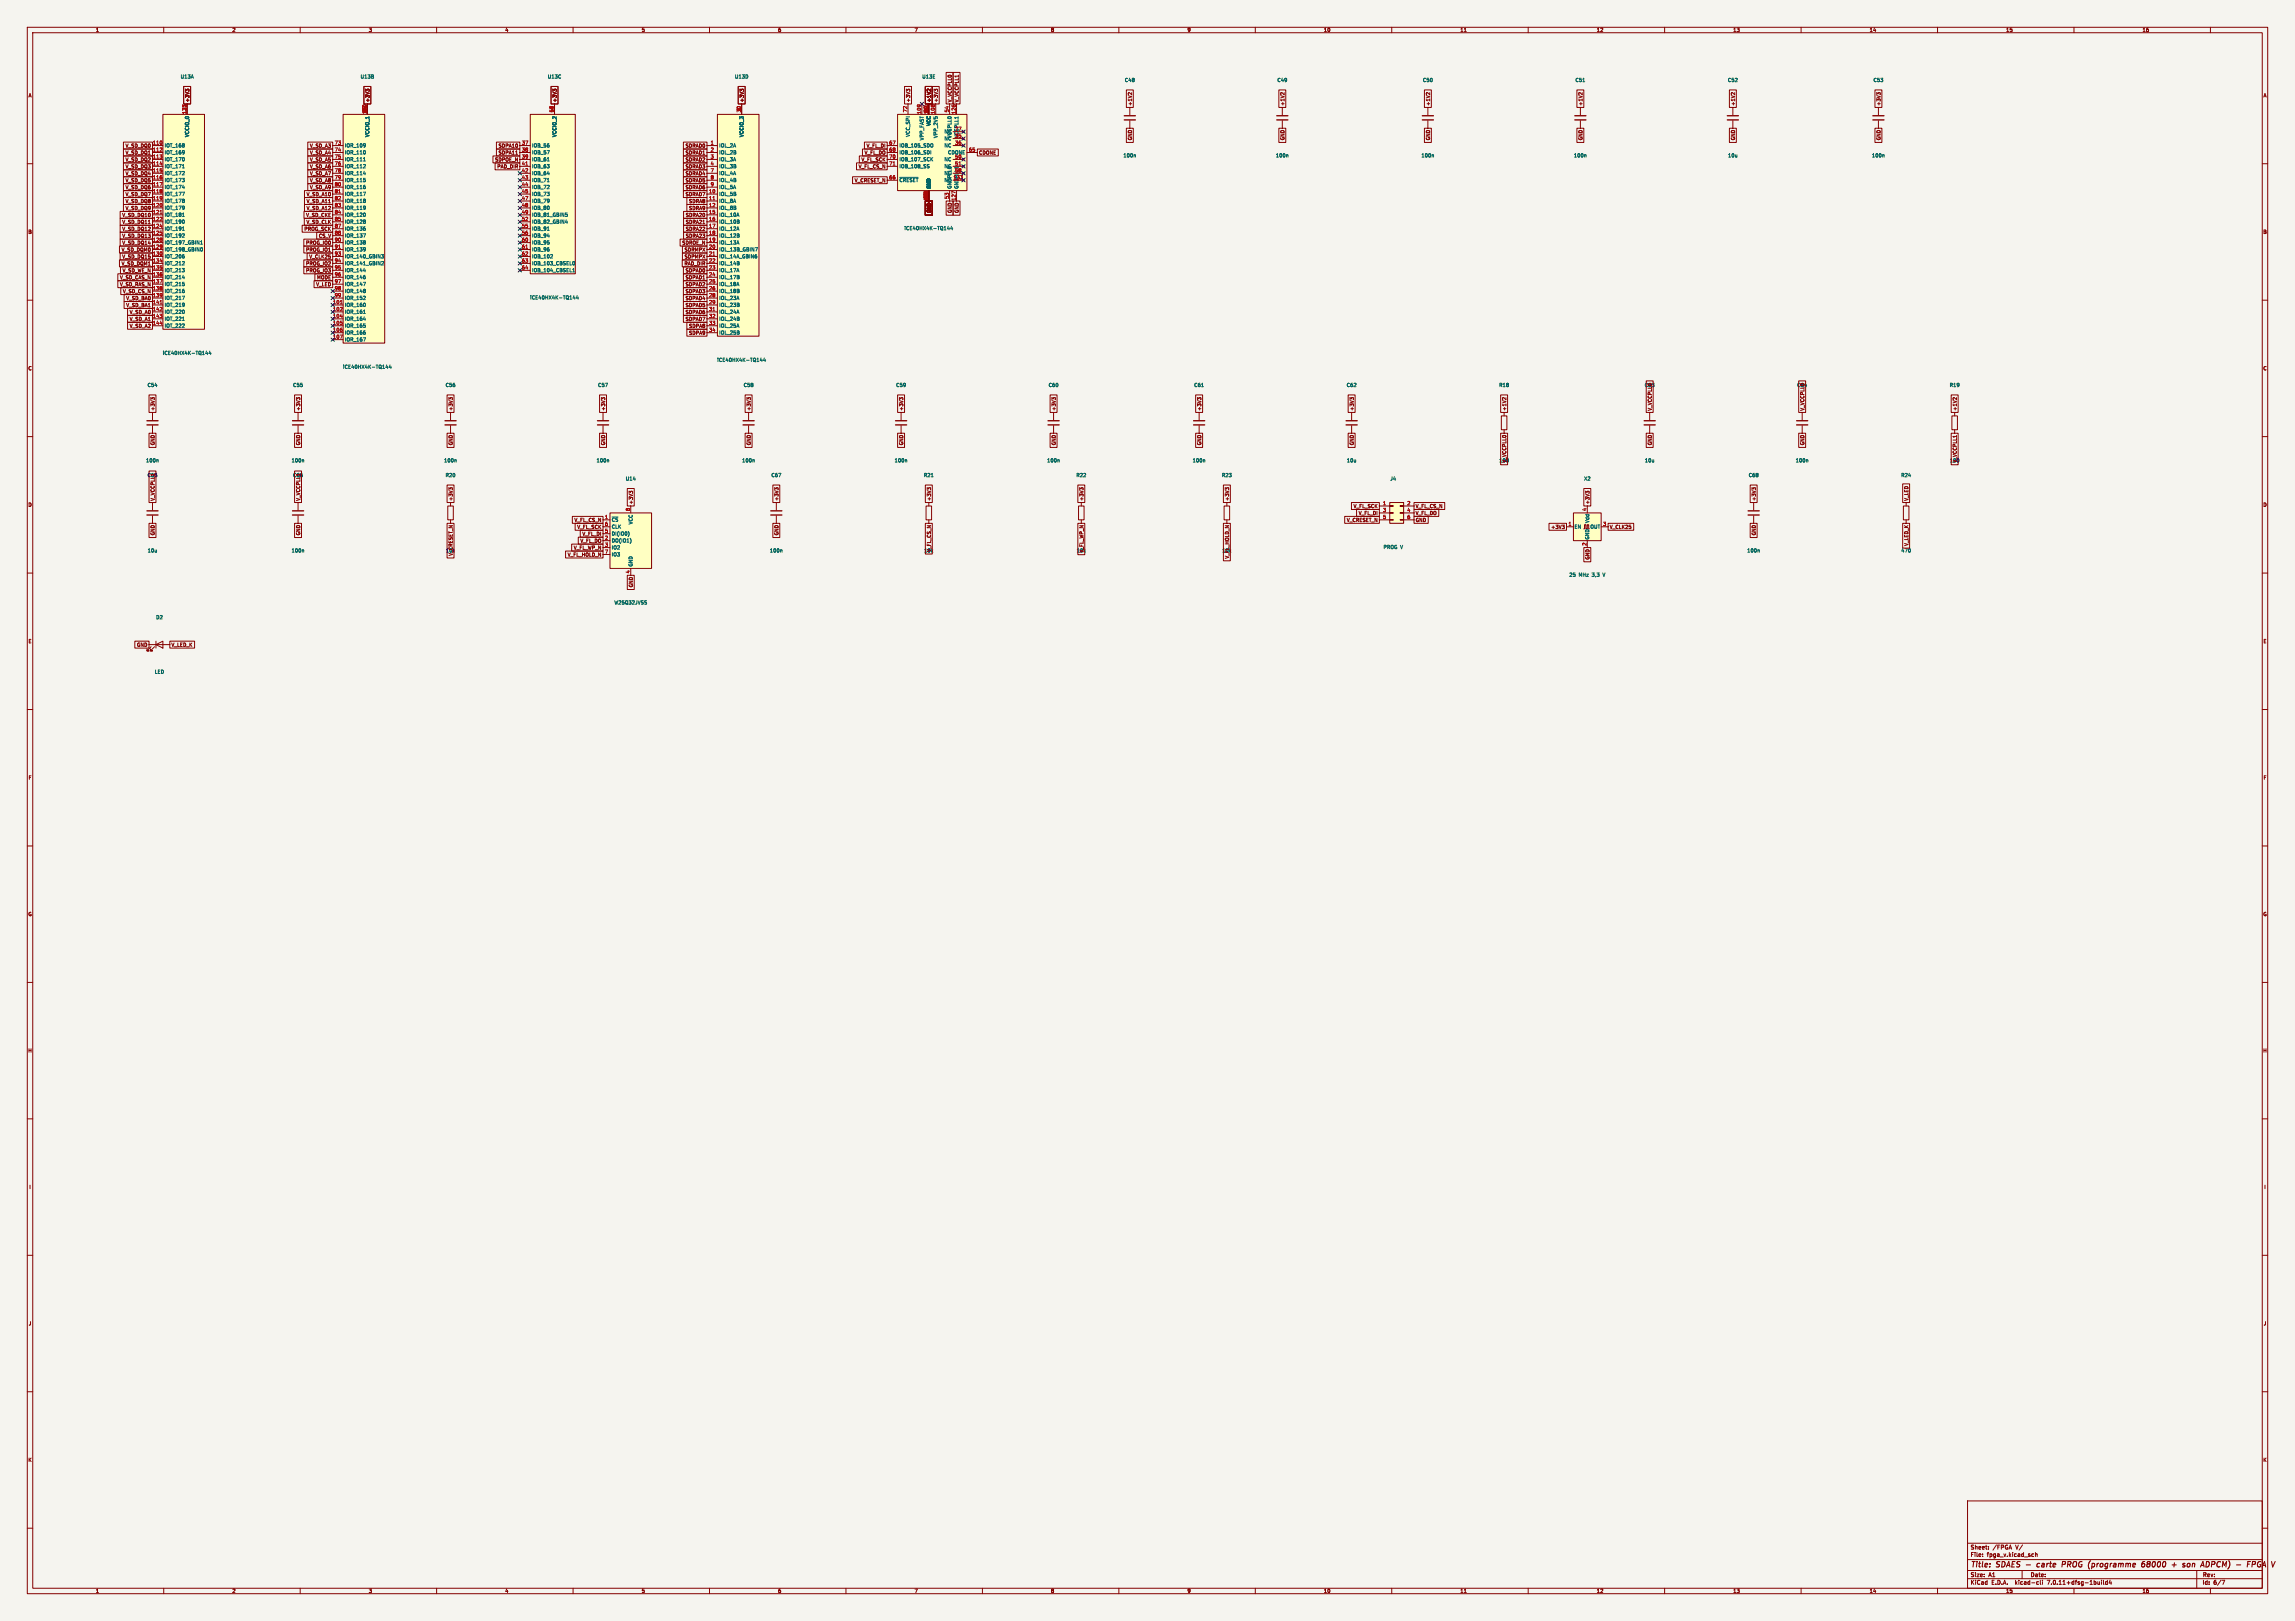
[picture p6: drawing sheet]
<svg xmlns="http://www.w3.org/2000/svg" width="841mm" height="594mm" viewBox="0 0 841 594" stroke-linecap="round" stroke-linejoin="round" font-family="sans-serif">
<defs><g id="words">
<g font-size="2.8" fill="#840000">
<text x="722" y="574.9">Title:</text>
<text x="731.7" y="574.9">SDAES -</text>
<text x="748.1" y="574.9">carte</text>
<text x="758.1" y="574.9">PROG</text>
<text x="768.5" y="574.9">(programme</text>
<text x="788.9" y="574.9">68000</text>
<text x="800.7" y="574.9">+</text>
<text x="805.5" y="574.9">son</text>
<text x="813.1" y="574.9">ADPCM)</text>
<text x="826.8" y="574.9">-</text>
</g>
<g font-size="2.1" fill="#840000">
<text x="722" y="568">Sheet:</text>
<text x="730.2" y="568">/FPGA</text>
<text x="738.7" y="568">V/</text>
<text x="722" y="570.7">File:</text>
<text x="728.1" y="570.7">fpga_v.kicad_sch</text>
<text x="722" y="580.9">KiCad</text>
<text x="722" y="578.1">Size:</text>
<text x="728.7" y="578.1">A1</text>
<text x="729.7" y="580.9">E.D.A.</text>
<text x="738.6" y="580.9">kicad-cli</text>
<text x="744" y="578.1">Date:</text>
<text x="750.5" y="580.9">7.0.11+dfsg-1build4</text>
<text x="807" y="578.3">Rev:</text>
<text x="807" y="580.9">Id:</text>
<text x="811.1" y="580.9">6/7</text>
</g>
<g font-size="1.8" fill="#840000">
<text x="35" y="11.9">1</text>
<text x="85" y="11.9">2</text>
<text x="135" y="11.9">3</text>
<text x="185" y="11.9">4</text>
<text x="235" y="11.9">5</text>
<text x="285" y="11.9">6</text>
<text x="335" y="11.9">7</text>
<text x="385" y="11.9">8</text>
<text x="435" y="11.9">9</text>
<text x="485" y="11.9">10</text>
<text x="535" y="11.9">11</text>
<text x="585" y="11.9">12</text>
<text x="635" y="11.9">13</text>
<text x="685" y="11.9">14</text>
<text x="735" y="11.9">15</text>
<text x="785" y="11.9">16</text>
<text x="10.3" y="35.9">A</text>
<text x="829.3" y="35.9">A</text>
<text x="69.5" y="37.6" transform="rotate(-90 69.5 37.6)">+3V3</text>
<text x="135.6" y="37.6" transform="rotate(-90 135.6 37.6)">+3V3</text>
<text x="204.2" y="37.6" transform="rotate(-90 204.2 37.6)">+3V3</text>
<text x="272.7" y="37.6" transform="rotate(-90 272.7 37.6)">+3V3</text>
<text x="333.7" y="37.6" transform="rotate(-90 333.7 37.6)">+3V3</text>
<text x="341.3" y="37.6" transform="rotate(-90 341.3 37.6)">+1V2</text>
<text x="343.9" y="37.6" transform="rotate(-90 343.9 37.6)">+3V3</text>
<text x="348.9" y="37.6" transform="rotate(-90 348.9 37.6)">V_VCCPLL0</text>
<text x="351.5" y="37.6" transform="rotate(-90 351.5 37.6)">V_VCCPLL1</text>
<text x="415" y="38.9" transform="rotate(-90 415 38.9)">+1V2</text>
<text x="470.9" y="38.9" transform="rotate(-90 470.9 38.9)">+1V2</text>
<text x="524.2" y="38.9" transform="rotate(-90 524.2 38.9)">+1V2</text>
<text x="580.1" y="38.9" transform="rotate(-90 580.1 38.9)">+1V2</text>
<text x="636" y="38.9" transform="rotate(-90 636 38.9)">+1V2</text>
<text x="689.3" y="38.9" transform="rotate(-90 689.3 38.9)">+3V3</text>
<text x="415" y="51.5" transform="rotate(-90 415 51.5)">GND</text>
<text x="470.9" y="51.5" transform="rotate(-90 470.9 51.5)">GND</text>
<text x="524.2" y="51.5" transform="rotate(-90 524.2 51.5)">GND</text>
<text x="580.1" y="51.5" transform="rotate(-90 580.1 51.5)">GND</text>
<text x="636" y="51.5" transform="rotate(-90 636 51.5)">GND</text>
<text x="689.3" y="51.5" transform="rotate(-90 689.3 51.5)">GND</text>
<text x="45.9" y="56.8">V_SD_DQ1</text>
<text x="45.9" y="59.4">V_SD_DQ2</text>
<text x="45.9" y="54.3">V_SD_DQ0</text>
<text x="113.4" y="59.4">V_SD_A5</text>
<text x="113.4" y="54.3">V_SD_A3</text>
<text x="113.4" y="56.8">V_SD_A4</text>
<text x="181.3" y="59.4">SDPOE_N</text>
<text x="182.6" y="54.3">SDPA10</text>
<text x="182.6" y="56.8">SDPA11</text>
<text x="251.1" y="59.4">SDRAD2</text>
<text x="251.1" y="54.3">SDRAD0</text>
<text x="251.1" y="56.8">SDRAD1</text>
<text x="315.5" y="59.4">V_FL_SCK</text>
<text x="316.7" y="56.8">V_FL_DO</text>
<text x="317.4" y="54.3">V_FL_DI</text>
<text x="358.6" y="56.8">CDONE</text>
<text x="45.9" y="61.9">V_SD_DQ3</text>
<text x="45.9" y="64.5">V_SD_DQ4</text>
<text x="113.4" y="61.9">V_SD_A6</text>
<text x="113.4" y="64.5">V_SD_A7</text>
<text x="182.1" y="61.9">PAD_DIR</text>
<text x="251.1" y="61.9">SDRAD3</text>
<text x="251.1" y="64.5">SDRAD4</text>
<text x="314.5" y="61.9">V_FL_CS_N</text>
<text x="45.9" y="67">V_SD_DQ5</text>
<text x="45.9" y="69.5">V_SD_DQ6</text>
<text x="113.4" y="67">V_SD_A8</text>
<text x="113.4" y="69.5">V_SD_A9</text>
<text x="251.1" y="67">SDRAD5</text>
<text x="251.1" y="69.5">SDRAD6</text>
<text x="313.1" y="67">V_CRESET_N</text>
<text x="45.9" y="72.1">V_SD_DQ7</text>
<text x="45.9" y="74.6">V_SD_DQ8</text>
<text x="45.9" y="77.2">V_SD_DQ9</text>
<text x="112.2" y="72.1">V_SD_A10</text>
<text x="112.2" y="74.6">V_SD_A11</text>
<text x="112.2" y="77.2">V_SD_A12</text>
<text x="251.1" y="72.1">SDRAD7</text>
<text x="252.4" y="74.6">SDRA8</text>
<text x="252.4" y="77.2">SDRA9</text>
<text x="44.7" y="79.7">V_SD_DQ10</text>
<text x="44.7" y="82.2">V_SD_DQ11</text>
<text x="112" y="79.7">V_SD_CKE</text>
<text x="112.2" y="82.2">V_SD_CLK</text>
<text x="251.1" y="79.7">SDRA20</text>
<text x="251.1" y="82.2">SDRA21</text>
<text x="341.3" y="78.2" transform="rotate(-90 341.3 78.2)">GND</text>
<text x="348.9" y="78.2" transform="rotate(-90 348.9 78.2)">GND</text>
<text x="351.5" y="78.2" transform="rotate(-90 351.5 78.2)">GND</text>
<text x="10.3" y="85.9">B</text>
<text x="44.7" y="84.8">V_SD_DQ12</text>
<text x="44.7" y="87.3">V_SD_DQ13</text>
<text x="44.7" y="89.9">V_SD_DQ14</text>
<text x="111.4" y="84.8">PROG_SCK</text>
<text x="112" y="89.9">PROG_IO0</text>
<text x="116.7" y="87.3">CS_V</text>
<text x="249.9" y="89.9">SDROE_N</text>
<text x="251.1" y="84.8">SDRA22</text>
<text x="251.1" y="87.3">SDRA23</text>
<text x="829.2" y="85.9">B</text>
<text x="44.4" y="92.4">V_SD_DQM0</text>
<text x="44.7" y="94.9">V_SD_DQ15</text>
<text x="112" y="92.4">PROG_IO1</text>
<text x="113.2" y="94.9">V_CLK25</text>
<text x="250.7" y="92.4">SDRMPX</text>
<text x="250.7" y="94.9">SDPMPX</text>
<text x="44.4" y="97.5">V_SD_DQM1</text>
<text x="44.8" y="100">V_SD_WE_N</text>
<text x="112" y="97.5">PROG_IO2</text>
<text x="112" y="100">PROG_IO3</text>
<text x="250.7" y="97.5">RAD_DIR</text>
<text x="251.1" y="100">SDPAD0</text>
<text x="43.8" y="102.6">V_SD_CAS_N</text>
<text x="43.8" y="105.1">V_SD_RAS_N</text>
<text x="44.9" y="107.6">V_SD_CS_N</text>
<text x="115.7" y="105.1">V_LED</text>
<text x="116" y="102.6">MODE</text>
<text x="251.1" y="105.1">SDPAD2</text>
<text x="251.1" y="107.6">SDPAD3</text>
<text x="251.1" y="102.6">SDPAD1</text>
<text x="46.1" y="110.2">V_SD_BA0</text>
<text x="46.1" y="112.7">V_SD_BA1</text>
<text x="251.1" y="110.2">SDPAD4</text>
<text x="251.1" y="112.7">SDPAD5</text>
<text x="47.4" y="117.8">V_SD_A1</text>
<text x="47.4" y="115.3">V_SD_A0</text>
<text x="251.1" y="117.8">SDPAD7</text>
<text x="251.1" y="115.3">SDPAD6</text>
<text x="47.4" y="120.3">V_SD_A2</text>
<text x="252.4" y="122.9">SDPA9</text>
<text x="252.4" y="120.3">SDPA8</text>
<text x="10.3" y="135.9">C</text>
<text x="829.2" y="135.9">C</text>
<text x="602.6" y="142">C63</text>
<text x="658.5" y="142">C64</text>
<text x="56.8" y="150.7" transform="rotate(-90 56.8 150.7)">+3V3</text>
<text x="110.2" y="150.7" transform="rotate(-90 110.2 150.7)">+3V3</text>
<text x="166.1" y="150.7" transform="rotate(-90 166.1 150.7)">+3V3</text>
<text x="221.9" y="150.7" transform="rotate(-90 221.9 150.7)">+3V3</text>
<text x="275.3" y="150.7" transform="rotate(-90 275.3 150.7)">+3V3</text>
<text x="331.2" y="150.7" transform="rotate(-90 331.2 150.7)">+3V3</text>
<text x="387" y="150.7" transform="rotate(-90 387 150.7)">+3V3</text>
<text x="440.4" y="150.7" transform="rotate(-90 440.4 150.7)">+3V3</text>
<text x="496.3" y="150.7" transform="rotate(-90 496.3 150.7)">+3V3</text>
<text x="552.1" y="150.7" transform="rotate(-90 552.1 150.7)">+1V2</text>
<text x="605.5" y="150.7" transform="rotate(-90 605.5 150.7)">V_VCCPLL0</text>
<text x="661.4" y="150.7" transform="rotate(-90 661.4 150.7)">V_VCCPLL0</text>
<text x="717.2" y="150.7" transform="rotate(-90 717.2 150.7)">+1V2</text>
<text x="56.8" y="163.3" transform="rotate(-90 56.8 163.3)">GND</text>
<text x="110.2" y="163.3" transform="rotate(-90 110.2 163.3)">GND</text>
<text x="166.1" y="163.3" transform="rotate(-90 166.1 163.3)">GND</text>
<text x="221.9" y="163.3" transform="rotate(-90 221.9 163.3)">GND</text>
<text x="275.3" y="163.3" transform="rotate(-90 275.3 163.3)">GND</text>
<text x="331.2" y="163.3" transform="rotate(-90 331.2 163.3)">GND</text>
<text x="387" y="163.3" transform="rotate(-90 387 163.3)">GND</text>
<text x="440.4" y="163.3" transform="rotate(-90 440.4 163.3)">GND</text>
<text x="496.3" y="163.3" transform="rotate(-90 496.3 163.3)">GND</text>
<text x="605.5" y="163.3" transform="rotate(-90 605.5 163.3)">GND</text>
<text x="661.4" y="163.3" transform="rotate(-90 661.4 163.3)">GND</text>
<text x="549.3" y="169.6">100</text>
<text x="552.1" y="169.6" transform="rotate(-90 552.1 169.6)">V_VCCPLL0</text>
<text x="714.4" y="169.6">100</text>
<text x="717.2" y="169.6" transform="rotate(-90 717.2 169.6)">V_VCCPLL1</text>
<text x="53.9" y="175">C65</text>
<text x="107.3" y="175">C66</text>
<text x="10.3" y="185.9">D</text>
<text x="56.8" y="183.7" transform="rotate(-90 56.8 183.7)">V_VCCPLL1</text>
<text x="110.2" y="183.7" transform="rotate(-90 110.2 183.7)">V_VCCPLL1</text>
<text x="166.1" y="183.7" transform="rotate(-90 166.1 183.7)">+3V3</text>
<text x="232.1" y="184.9" transform="rotate(-90 232.1 184.9)">+3V3</text>
<text x="285.4" y="183.7" transform="rotate(-90 285.4 183.7)">+3V3</text>
<text x="341.3" y="183.7" transform="rotate(-90 341.3 183.7)">+3V3</text>
<text x="397.2" y="183.7" transform="rotate(-90 397.2 183.7)">+3V3</text>
<text x="450.5" y="183.7" transform="rotate(-90 450.5 183.7)">+3V3</text>
<text x="582.6" y="184.9" transform="rotate(-90 582.6 184.9)">+3V3</text>
<text x="643.6" y="183.7" transform="rotate(-90 643.6 183.7)">+3V3</text>
<text x="699.5" y="183.7" transform="rotate(-90 699.5 183.7)">V_LED</text>
<text x="829.2" y="185.9">D</text>
<text x="210.4" y="191.5">V_FL_CS_N</text>
<text x="493.4" y="191.5">V_CRESET_N</text>
<text x="495.9" y="186.4">V_FL_SCK</text>
<text x="497.8" y="188.9">V_FL_DI</text>
<text x="518.6" y="186.4">V_FL_CS_N</text>
<text x="518.6" y="191.5">GND</text>
<text x="518.6" y="188.9">V_FL_DO</text>
<text x="56.8" y="196.3" transform="rotate(-90 56.8 196.3)">GND</text>
<text x="110.2" y="196.3" transform="rotate(-90 110.2 196.3)">GND</text>
<text x="211.4" y="194">V_FL_SCK</text>
<text x="213.3" y="196.5">V_FL_DI</text>
<text x="285.4" y="196.3" transform="rotate(-90 285.4 196.3)">GND</text>
<text x="568.3" y="194">+3V3</text>
<text x="589.8" y="194">V_CLK25</text>
<text x="643.6" y="196.3" transform="rotate(-90 643.6 196.3)">GND</text>
<text x="163.3" y="202.6">10k</text>
<text x="166.1" y="203.8" transform="rotate(-90 166.1 203.8)">V_CRESET_N</text>
<text x="210.1" y="201.6">V_FL_WP_N</text>
<text x="212.6" y="199.1">V_FL_DO</text>
<text x="338.5" y="202.6">10k</text>
<text x="341.3" y="202.4" transform="rotate(-90 341.3 202.4)">V_FL_CS_N</text>
<text x="394.4" y="202.6">10k</text>
<text x="397.2" y="202.6" transform="rotate(-90 397.2 202.6)">V_FL_WP_N</text>
<text x="447.8" y="202.6">10k</text>
<text x="699.5" y="200.2" transform="rotate(-90 699.5 200.2)">V_LED_K</text>
<text x="207.9" y="204.2">V_FL_HOLD_N</text>
<text x="450.5" y="204.8" transform="rotate(-90 450.5 204.8)">V_FL_HOLD_N</text>
<text x="582.6" y="205.2" transform="rotate(-90 582.6 205.2)">GND</text>
<text x="232.1" y="215.4" transform="rotate(-90 232.1 215.4)">GND</text>
<text x="10.3" y="235.9">E</text>
<text x="50.1" y="237.2">GND</text>
<text x="62.7" y="237.2">V_LED_K</text>
<text x="829.3" y="235.9">E</text>
<text x="10.3" y="285.9">F</text>
<text x="829.3" y="285.9">F</text>
<text x="10.3" y="335.9">G</text>
<text x="829.2" y="335.9">G</text>
<text x="10.2" y="385.9">H</text>
<text x="829.2" y="385.9">H</text>
<text x="10.6" y="435.9">I</text>
<text x="829.6" y="435.9">I</text>
<text x="10.4" y="485.9">J</text>
<text x="829.4" y="485.9">J</text>
<text x="10.3" y="535.9">K</text>
<text x="829.2" y="535.9">K</text>
<text x="35" y="583.9">1</text>
<text x="85" y="583.9">2</text>
<text x="135" y="583.9">3</text>
<text x="185" y="583.9">4</text>
<text x="235" y="583.9">5</text>
<text x="285" y="583.9">6</text>
<text x="335" y="583.9">7</text>
<text x="385" y="583.9">8</text>
<text x="435" y="583.9">9</text>
<text x="485" y="583.9">10</text>
<text x="535" y="583.9">11</text>
<text x="585" y="583.9">12</text>
<text x="635" y="583.9">13</text>
<text x="685" y="583.9">14</text>
<text x="735" y="583.9">15</text>
<text x="785" y="583.9">16</text>
</g>
<g font-size="1.8" fill="#006464">
<text x="66.1" y="29">U13A</text>
<text x="132" y="29">U13B</text>
<text x="200.6" y="29">U13C</text>
<text x="269.2" y="29">U13D</text>
<text x="337.8" y="29">U13E</text>
<text x="412.1" y="30.2">C48</text>
<text x="468" y="30.2">C49</text>
<text x="521.3" y="30.2">C50</text>
<text x="577.2" y="30.2">C51</text>
<text x="633.1" y="30.2">C52</text>
<text x="686.4" y="30.2">C53</text>
<text x="341.2" y="46.3" transform="rotate(-90 341.2 46.3)">VCC</text>
<text x="69.4" y="50.4" transform="rotate(-90 69.4 50.4)">VCCIO_0</text>
<text x="135.5" y="50.4" transform="rotate(-90 135.5 50.4)">VCCIO_1</text>
<text x="204.1" y="50.4" transform="rotate(-90 204.1 50.4)">VCCIO_2</text>
<text x="272.6" y="50.4" transform="rotate(-90 272.6 50.4)">VCCIO_3</text>
<text x="333.6" y="50.3" transform="rotate(-90 333.6 50.3)">VCC_SPI</text>
<text x="338.7" y="51.6" transform="rotate(-90 338.7 51.6)">VPP_FAST</text>
<text x="343.8" y="50.7" transform="rotate(-90 343.8 50.7)">VPP_2V5</text>
<text x="345.9" y="51.7">NC</text>
<text x="345.9" y="49.1">NC</text>
<text x="348.8" y="50.8" transform="rotate(-90 348.8 50.8)">VCCPLL0</text>
<text x="351.4" y="50.8" transform="rotate(-90 351.4 50.8)">VCCPLL1</text>
<text x="60.2" y="54.2">IOT_168</text>
<text x="60.2" y="56.7">IOT_169</text>
<text x="60.2" y="59.3">IOT_170</text>
<text x="126.2" y="54.2">IOR_109</text>
<text x="126.2" y="56.7">IOR_110</text>
<text x="126.2" y="59.3">IOR_111</text>
<text x="194.8" y="54.2">IOB_56</text>
<text x="194.8" y="56.7">IOB_57</text>
<text x="194.8" y="59.3">IOB_61</text>
<text x="263.4" y="54.2">IOL_2A</text>
<text x="263.4" y="56.7">IOL_2B</text>
<text x="263.4" y="59.3">IOL_3A</text>
<text x="329.4" y="54.2">IOB_105_SDO</text>
<text x="329.4" y="56.7">IOB_106_SDI</text>
<text x="329.4" y="59.3">IOB_107_SCK</text>
<text x="345.9" y="54.2">NC</text>
<text x="345.9" y="59.3">NC</text>
<text x="347.3" y="56.7">CDONE</text>
<text x="349.8" y="58.2">50</text>
<text x="411.5" y="57.9">100n</text>
<text x="467.4" y="57.9">100n</text>
<text x="520.8" y="57.9">100n</text>
<text x="576.6" y="57.9">100n</text>
<text x="633.1" y="57.9">10u</text>
<text x="685.9" y="57.9">100n</text>
<text x="60.2" y="61.8">IOT_171</text>
<text x="60.2" y="64.4">IOT_172</text>
<text x="126.2" y="61.8">IOR_112</text>
<text x="126.2" y="64.4">IOR_114</text>
<text x="194.8" y="61.8">IOB_63</text>
<text x="194.8" y="64.4">IOB_64</text>
<text x="263.4" y="61.8">IOL_3B</text>
<text x="263.4" y="64.4">IOL_4A</text>
<text x="329.4" y="61.8">IOB_108_SS</text>
<text x="345.9" y="61.8">NC</text>
<text x="345.9" y="64.4">NC</text>
<text x="60.2" y="66.9">IOT_173</text>
<text x="60.2" y="69.4">IOT_174</text>
<text x="60.2" y="72">IOT_177</text>
<text x="126.2" y="66.9">IOR_115</text>
<text x="126.2" y="69.4">IOR_116</text>
<text x="126.2" y="72">IOR_117</text>
<text x="194.8" y="66.9">IOB_71</text>
<text x="194.8" y="69.4">IOB_72</text>
<text x="194.8" y="72">IOB_73</text>
<text x="263.4" y="72">IOL_5B</text>
<text x="263.4" y="66.9">IOL_4B</text>
<text x="263.4" y="69.4">IOL_5A</text>
<text x="329.4" y="66.9">~{CRESET}</text>
<text x="341.2" y="69.3" transform="rotate(-90 341.2 69.3)">GND</text>
<text x="345.9" y="66.9">NC</text>
<text x="348.8" y="69.3" transform="rotate(-90 348.8 69.3)">GNDPLL0</text>
<text x="351.4" y="69.3" transform="rotate(-90 351.4 69.3)">GNDPLL1</text>
<text x="60.2" y="74.5">IOT_178</text>
<text x="60.2" y="77.1">IOT_179</text>
<text x="126.2" y="74.5">IOR_118</text>
<text x="126.2" y="77.1">IOR_119</text>
<text x="194.8" y="74.5">IOB_79</text>
<text x="194.8" y="77.1">IOB_80</text>
<text x="263.4" y="74.5">IOL_8A</text>
<text x="263.4" y="77.1">IOL_8B</text>
<text x="60.2" y="79.6">IOT_181</text>
<text x="60.2" y="82.1">IOT_190</text>
<text x="126.2" y="79.6">IOR_120</text>
<text x="126.2" y="82.1">IOR_128</text>
<text x="194.8" y="79.6">IOB_81_GBIN5</text>
<text x="194.8" y="82.1">IOB_82_GBIN4</text>
<text x="263.4" y="79.6">IOL_10A</text>
<text x="263.4" y="82.1">IOL_10B</text>
<text x="60.2" y="84.7">IOT_191</text>
<text x="60.2" y="87.2">IOT_192</text>
<text x="60.2" y="89.8">IOT_197_GBIN1</text>
<text x="126.2" y="84.7">IOR_136</text>
<text x="126.2" y="87.2">IOR_137</text>
<text x="126.2" y="89.8">IOR_138</text>
<text x="194.8" y="84.7">IOB_91</text>
<text x="194.8" y="87.2">IOB_94</text>
<text x="194.8" y="89.8">IOB_95</text>
<text x="263.4" y="84.7">IOL_12A</text>
<text x="263.4" y="87.2">IOL_12B</text>
<text x="263.4" y="89.8">IOL_13A</text>
<text x="331.3" y="84.5">iCE40HX4K-TQ144</text>
<text x="60.2" y="92.3">IOT_198_GBIN0</text>
<text x="60.2" y="94.8">IOT_206</text>
<text x="126.2" y="92.3">IOR_139</text>
<text x="126.2" y="94.8">IOR_140_GBIN3</text>
<text x="194.8" y="92.3">IOB_96</text>
<text x="194.8" y="94.8">IOB_102</text>
<text x="263.4" y="92.3">IOL_13B_GBIN7</text>
<text x="263.4" y="94.8">IOL_14A_GBIN6</text>
<text x="60.2" y="97.4">IOT_212</text>
<text x="60.2" y="99.9">IOT_213</text>
<text x="126.2" y="97.4">IOR_141_GBIN2</text>
<text x="126.2" y="99.9">IOR_144</text>
<text x="194.8" y="97.4">IOB_103_CBSEL0</text>
<text x="194.8" y="99.9">IOB_104_CBSEL1</text>
<text x="263.4" y="97.4">IOL_14B</text>
<text x="263.4" y="99.9">IOL_17A</text>
<text x="60.2" y="102.5">IOT_214</text>
<text x="60.2" y="105">IOT_215</text>
<text x="60.2" y="107.5">IOT_216</text>
<text x="126.2" y="102.5">IOR_146</text>
<text x="126.2" y="105">IOR_147</text>
<text x="126.2" y="107.5">IOR_148</text>
<text x="263.4" y="102.5">IOL_17B</text>
<text x="263.4" y="105">IOL_18A</text>
<text x="263.4" y="107.5">IOL_18B</text>
<text x="60.2" y="110.1">IOT_217</text>
<text x="60.2" y="112.6">IOT_219</text>
<text x="126.2" y="112.6">IOR_160</text>
<text x="126.2" y="110.1">IOR_152</text>
<text x="194.1" y="109.9">iCE40HX4K-TQ144</text>
<text x="263.4" y="110.1">IOL_23A</text>
<text x="263.4" y="112.6">IOL_23B</text>
<text x="60.2" y="115.2">IOT_220</text>
<text x="60.2" y="117.7">IOT_221</text>
<text x="126.2" y="115.2">IOR_161</text>
<text x="126.2" y="117.7">IOR_164</text>
<text x="263.4" y="115.2">IOL_24A</text>
<text x="263.4" y="117.7">IOL_24B</text>
<text x="60.2" y="120.2">IOT_222</text>
<text x="126.2" y="120.2">IOR_165</text>
<text x="126.2" y="122.8">IOR_166</text>
<text x="126.2" y="125.3">IOR_167</text>
<text x="263.4" y="120.2">IOL_25A</text>
<text x="263.4" y="122.8">IOL_25B</text>
<text x="59.5" y="130.2">iCE40HX4K-TQ144</text>
<text x="125.5" y="135.3">iCE40HX4K-TQ144</text>
<text x="262.7" y="132.8">iCE40HX4K-TQ144</text>
<text x="53.9" y="142">C54</text>
<text x="107.3" y="142">C55</text>
<text x="163.2" y="142">C56</text>
<text x="219" y="142">C57</text>
<text x="272.4" y="142">C58</text>
<text x="328.3" y="142">C59</text>
<text x="384.1" y="142">C60</text>
<text x="437.5" y="142">C61</text>
<text x="493.4" y="142">C62</text>
<text x="549.2" y="142">R18</text>
<text x="714.3" y="142">R19</text>
<text x="53.4" y="169.6">100n</text>
<text x="106.7" y="169.6">100n</text>
<text x="162.6" y="169.6">100n</text>
<text x="218.5" y="169.6">100n</text>
<text x="271.8" y="169.6">100n</text>
<text x="327.7" y="169.6">100n</text>
<text x="383.6" y="169.6">100n</text>
<text x="436.9" y="169.6">100n</text>
<text x="493.4" y="169.6">10u</text>
<text x="602.6" y="169.6">10u</text>
<text x="657.9" y="169.6">100n</text>
<text x="163.2" y="175">R20</text>
<text x="229.2" y="176.3">U14</text>
<text x="282.5" y="175">C67</text>
<text x="338.4" y="175">R21</text>
<text x="394.3" y="175">R22</text>
<text x="447.6" y="175">R23</text>
<text x="509.3" y="176.3">J4</text>
<text x="580.3" y="176.3">X2</text>
<text x="640.7" y="175">C68</text>
<text x="696.6" y="175">R24</text>
<text x="224" y="191.4">~{CS}</text>
<text x="582.5" y="191.8" transform="rotate(-90 582.5 191.8)">Vdd</text>
<text x="224" y="196.4">DI(IO0)</text>
<text x="224" y="193.9">CLK</text>
<text x="232" y="192.3" transform="rotate(-90 232 192.3)">VCC</text>
<text x="576.8" y="193.9">EN</text>
<text x="582.5" y="197.9" transform="rotate(-90 582.5 197.9)">GND</text>
<text x="582.7" y="193.9">OUT</text>
<text x="54" y="202.6">10u</text>
<text x="106.7" y="202.6">100n</text>
<text x="224" y="199">DO(IO1)</text>
<text x="224" y="201.5">IO2</text>
<text x="282" y="202.6">100n</text>
<text x="506.8" y="201.4">PROG V</text>
<text x="640.1" y="202.6">100n</text>
<text x="696.6" y="202.6">470</text>
<text x="224" y="204.1">IO3</text>
<text x="232" y="207.8" transform="rotate(-90 232 207.8)">GND</text>
<text x="574.9" y="211.5">25</text>
<text x="578.5" y="211.5">MHz</text>
<text x="583.5" y="211.5">3,3</text>
<text x="587.7" y="211.5">V</text>
<text x="225" y="221.7">W25Q32JVSS</text>
<text x="57.1" y="227.1">D2</text>
<text x="56.6" y="247.1">LED</text>
</g>
<g font-size="1.8" fill="#a90000">
<text x="68.3" y="41.9" transform="rotate(-90 68.3 41.9)">123</text>
<text x="68.3" y="41.9" transform="rotate(-90 68.3 41.9)">131</text>
<text x="134.4" y="41.9" transform="rotate(-90 134.4 41.9)">100</text>
<text x="134.4" y="41.3" transform="rotate(-90 134.4 41.3)">89</text>
<text x="202.9" y="41.3" transform="rotate(-90 202.9 41.3)">57</text>
<text x="271.5" y="41.3" transform="rotate(-90 271.5 41.3)">30</text>
<text x="271.5" y="40.7" transform="rotate(-90 271.5 40.7)">6</text>
<text x="332.5" y="41.3" transform="rotate(-90 332.5 41.3)">72</text>
<text x="337.6" y="41.9" transform="rotate(-90 337.6 41.9)">109</text>
<text x="340.1" y="41.3" transform="rotate(-90 340.1 41.3)">27</text>
<text x="340.1" y="41.3" transform="rotate(-90 340.1 41.3)">92</text>
<text x="342.6" y="41.9" transform="rotate(-90 342.6 41.9)">108</text>
<text x="347.7" y="41.3" transform="rotate(-90 347.7 41.3)">54</text>
<text x="350.3" y="41.9" transform="rotate(-90 350.3 41.9)">126</text>
<text x="55.9" y="53.1">110</text>
<text x="122.5" y="53.1">73</text>
<text x="191.1" y="53.1">37</text>
<text x="260.3" y="53.1">1</text>
<text x="325.7" y="53.1">67</text>
<text x="349.8" y="50.5">35</text>
<text x="349.8" y="53.1">36</text>
<text x="349.8" y="48">77</text>
<text x="55.9" y="55.6">112</text>
<text x="55.9" y="58.2">113</text>
<text x="122.5" y="55.6">74</text>
<text x="122.5" y="58.2">75</text>
<text x="191.1" y="55.6">38</text>
<text x="191.1" y="58.2">39</text>
<text x="260.3" y="55.6">2</text>
<text x="260.3" y="58.2">3</text>
<text x="325.7" y="55.6">68</text>
<text x="325.7" y="58.2">70</text>
<text x="354.9" y="55.6">65</text>
<text x="55.9" y="60.7">114</text>
<text x="55.9" y="63.2">115</text>
<text x="55.9" y="65.8">116</text>
<text x="122.5" y="60.7">76</text>
<text x="122.5" y="63.2">78</text>
<text x="122.5" y="65.8">79</text>
<text x="191.1" y="60.7">41</text>
<text x="191.1" y="63.2">42</text>
<text x="191.1" y="65.8">43</text>
<text x="260.3" y="60.7">4</text>
<text x="260.3" y="63.2">7</text>
<text x="260.3" y="65.8">8</text>
<text x="325.7" y="65.8">66</text>
<text x="325.7" y="60.7">71</text>
<text x="349.2" y="65.8">133</text>
<text x="349.8" y="60.7">51</text>
<text x="349.8" y="63.2">58</text>
<text x="55.9" y="68.3">117</text>
<text x="55.9" y="70.9">118</text>
<text x="122.5" y="68.3">80</text>
<text x="122.5" y="70.9">81</text>
<text x="191.1" y="68.3">44</text>
<text x="191.1" y="70.9">45</text>
<text x="259.7" y="70.9">10</text>
<text x="260.3" y="68.3">9</text>
<text x="55.9" y="73.4">119</text>
<text x="55.9" y="75.9">120</text>
<text x="122.5" y="73.4">82</text>
<text x="122.5" y="75.9">83</text>
<text x="191.1" y="73.4">47</text>
<text x="191.1" y="75.9">48</text>
<text x="259.7" y="73.4">11</text>
<text x="259.7" y="75.9">12</text>
<text x="340.1" y="73.7" transform="rotate(-90 340.1 73.7)">132</text>
<text x="340.1" y="73.7" transform="rotate(-90 340.1 73.7)">140</text>
<text x="340.1" y="73.1" transform="rotate(-90 340.1 73.1)">14</text>
<text x="340.1" y="72.5" transform="rotate(-90 340.1 72.5)">5</text>
<text x="347.7" y="73.1" transform="rotate(-90 347.7 73.1)">53</text>
<text x="350.3" y="73.7" transform="rotate(-90 350.3 73.7)">127</text>
<text x="55.9" y="78.5">121</text>
<text x="55.9" y="81">122</text>
<text x="55.9" y="83.6">124</text>
<text x="122.5" y="78.5">84</text>
<text x="122.5" y="81">85</text>
<text x="122.5" y="83.6">87</text>
<text x="191.1" y="78.5">49</text>
<text x="191.1" y="81">52</text>
<text x="191.1" y="83.6">55</text>
<text x="259.7" y="78.5">15</text>
<text x="259.7" y="81">16</text>
<text x="259.7" y="83.6">17</text>
<text x="55.9" y="86.1">125</text>
<text x="55.9" y="88.6">128</text>
<text x="122.5" y="86.1">88</text>
<text x="122.5" y="88.6">90</text>
<text x="191.1" y="86.1">56</text>
<text x="191.1" y="88.6">60</text>
<text x="259.7" y="86.1">18</text>
<text x="259.7" y="88.6">19</text>
<text x="55.9" y="91.2">129</text>
<text x="55.9" y="93.7">130</text>
<text x="122.5" y="91.2">91</text>
<text x="122.5" y="93.7">93</text>
<text x="191.1" y="91.2">61</text>
<text x="191.1" y="93.7">62</text>
<text x="259.7" y="91.2">20</text>
<text x="259.7" y="93.7">21</text>
<text x="55.9" y="96.3">134</text>
<text x="55.9" y="98.8">135</text>
<text x="55.9" y="101.3">136</text>
<text x="122.5" y="96.3">94</text>
<text x="122.5" y="98.8">95</text>
<text x="122.5" y="101.3">96</text>
<text x="191.1" y="96.3">63</text>
<text x="191.1" y="98.8">64</text>
<text x="259.7" y="96.3">22</text>
<text x="259.7" y="98.8">23</text>
<text x="259.7" y="101.3">24</text>
<text x="55.9" y="103.9">137</text>
<text x="55.9" y="106.4">138</text>
<text x="122.5" y="103.9">97</text>
<text x="122.5" y="106.4">98</text>
<text x="259.7" y="103.9">25</text>
<text x="259.7" y="106.4">26</text>
<text x="55.9" y="109">139</text>
<text x="55.9" y="111.5">141</text>
<text x="121.9" y="111.5">101</text>
<text x="122.5" y="109">99</text>
<text x="259.7" y="109">28</text>
<text x="259.7" y="111.5">29</text>
<text x="55.9" y="114">142</text>
<text x="55.9" y="116.6">143</text>
<text x="55.9" y="119.1">144</text>
<text x="121.9" y="114">102</text>
<text x="121.9" y="116.6">104</text>
<text x="121.9" y="119.1">105</text>
<text x="259.7" y="114">31</text>
<text x="259.7" y="116.6">32</text>
<text x="259.7" y="119.1">33</text>
<text x="121.9" y="121.7">106</text>
<text x="121.9" y="124.2">107</text>
<text x="259.7" y="121.7">34</text>
<text x="506.7" y="185.2">1</text>
<text x="515.5" y="185.2">2</text>
<text x="221.5" y="190.2">1</text>
<text x="230.9" y="187.4" transform="rotate(-90 230.9 187.4)">8</text>
<text x="506.7" y="187.7">3</text>
<text x="506.7" y="190.2">5</text>
<text x="515.5" y="187.7">4</text>
<text x="515.5" y="190.2">6</text>
<text x="581.4" y="187.4" transform="rotate(-90 581.4 187.4)">4</text>
<text x="221.5" y="197.9">2</text>
<text x="221.5" y="195.3">5</text>
<text x="221.5" y="192.8">6</text>
<text x="574.6" y="192.8">1</text>
<text x="587.3" y="192.8">3</text>
<text x="221.5" y="200.4">3</text>
<text x="221.5" y="202.9">7</text>
<text x="581.4" y="200.1" transform="rotate(-90 581.4 200.1)">2</text>
<text x="230.9" y="210.3" transform="rotate(-90 230.9 210.3)">4</text>
</g>
</g></defs>
<path d="M0 0h841v594h-841z" fill="#f5f4ef" stroke="#f5f4ef" stroke-width=".37"/>
<g fill="none" stroke="#840000" stroke-width=".37">
<path d="M10 10h821v574h-821zM12 12h817v570h-817zM60 10v2M110 10v2M160 10v2M210 10v2M260 10v2M310 10v2M360 10v2M410 10v2M460 10v2M510 10v2"/>
<path d="M536.6 11.6h.7M560 10v2M610 10v2M660 10v2M710 10v2M760 10v2M810 10v2M67.3 31.7h2.6v6.4h-2.6zM68.5 32.9l.2-.2 .6 .2M68.5 33.1l-.5-.4v.8M68.6 38.1v3.8M133.3 31.7h2.6v6.4h-2.6z"/>
<path d="M134.5 32.9l.2-.2 .6 .2M134.5 33.1l-.5-.4v.8M134.6 38.1v3.8M201.9 31.7h2.6v6.4h-2.6zM203.1 32.9l.2-.2 .6 .2M203.1 33.1l-.5-.4v.8M203.2 38.1v3.8M270.5 31.7h2.5v6.4h-2.5zM271.7 32.9l.2-.2 .6 .2M271.7 33.1l-.5-.4v.8M271.8 38.1v3.8M331.5 31.7h2.5v6.4h-2.5z"/>
<path d="M332.6 32.9l.3-.2 .5 .2M332.6 33.1l-.5-.4v.8M332.7 38.1v3.8M337.8 38.1v3.8M339.1 31.7h2.5v6.4h-2.5zM340.4 38.1v3.8M341 32.7v.8l-.7-.8-.5 .2M341.6 31.7h2.6v6.4h-2.6zM342.8 32.9l.2-.2 .6 .2M342.8 33.1l-.5-.4v.8M342.9 38.1v3.8M346.7 26.5h2.5v11.6h-2.5z"/>
<path d="M348 38.1v3.8M349.2 26.5h2.6v11.6h-2.6zM350.5 38.1v3.8M412.7 33h2.6v6.4h-2.6zM414 39.4v2.8M414.7 34v.7l-.7-.7-.6 .2M468.6 33h2.6v6.4h-2.6zM469.9 39.4v2.8M470.6 34v.7l-.8-.7-.5 .2M522 33h2.5v6.4h-2.5zM523.2 39.4v2.8M523.9 34v.7l-.7-.7-.6 .2"/>
<path d="M577.8 33h2.6v6.4h-2.6zM579.1 39.4v2.8M579.8 34v.7l-.7-.7-.6 .2M633.7 33h2.6v6.4h-2.6zM635 39.4v2.8M635.7 34v.7l-.8-.7-.5 .2M687.1 33h2.5v6.4h-2.5zM688.2 34.2l.3-.2 .5 .2M688.2 34.4l-.5-.4v.7M688.3 39.4v2.8M10 60h2M45.2 54.6h10.7v2.5h-10.7z"/>
<path d="M45.2 57.1h10.7v2.6h-10.7zM45.2 59.7h10.7v2.5h-10.7zM45.2 52.1h10.7v2.5h-10.7zM55.9 53.3h3.8M55.9 55.9h3.8M55.9 58.4h3.8M59.7 41.9h15.2v78.7h-15.2zM112.8 57.1h9.1v2.6h-9.1zM112.8 52.1h9.1v2.5h-9.1zM112.8 54.6h9.1v2.5h-9.1zM112.8 59.7h9.1v2.5h-9.1zM121.9 53.3h3.8"/>
<path d="M121.9 55.9h3.8M121.9 58.4h3.8M125.7 41.9h15.3v83.8h-15.3zM180.6 57.1h9.9v2.6h-9.9zM181.4 59.7h9.1v2.5h-9.1zM181.9 52.1h8.6v2.5h-8.6zM181.9 54.6h8.6v2.5h-8.6zM189 56.5h.7M190.5 53.3h3.8M190.5 55.9h3.8M190.5 58.4h3.8M194.3 41.9h16.5v58.4h-16.5z"/>
<path d="M250.4 59.7h8.7v2.5h-8.7zM250.4 57.1h8.7v2.6h-8.7zM250.4 52.1h8.7v2.5h-8.7zM250.4 54.6h8.7v2.5h-8.7zM259.1 53.3h3.8M259.1 55.9h3.8M259.1 58.4h3.8M262.9 41.9h15.2v81.3h-15.2zM313.9 59.7h11.2v2.5h-11.2zM314.9 57.1h10.2v2.6h-10.2zM316 54.6h9.1v2.5h-9.1zM316.8 52.1h8.3v2.5h-8.3z"/>
<path d="M325.1 53.3h3.8M325.1 55.9h3.8M325.1 58.4h3.8M328.9 41.9h25.4v27.9h-25.4zM349.2 53.3h3.9M349.2 58.4h3.9M349.2 50.8h3.9M349.2 48.3h3.9M352.7 50.4l.7 .8M352.7 53l.7 .7M352.7 58l.7 .8M352.7 47.9l.7 .7"/>
<path d="M353.4 50.4l-.7 .8M353.4 53l-.7 .7M353.4 58l-.7 .8M353.4 47.9l-.7 .7M354.3 55.9h3.8M358.1 54.6h7.7v2.5h-7.7zM412.7 47h2.6v5.2h-2.6zM414 44.2v2.8M468.6 47h2.6v5.2h-2.6zM469.9 44.2v2.8M522 47h2.5v5.2h-2.5zM523.2 44.2v2.8"/>
<path d="M577.8 47h2.6v5.2h-2.6zM579.1 44.2v2.8M633.7 47h2.6v5.2h-2.6zM635 44.2v2.8M687.1 47h2.5v5.2h-2.5zM688.3 44.2v2.8M829 60h2M44 77.5h11.9v2.5h-11.9zM45.2 62.2h10.7v2.6h-10.7zM45.2 64.8h10.7v2.5h-10.7zM45.2 67.3h10.7v2.5h-10.7zM45.2 69.8h10.7v2.6h-10.7z"/>
<path d="M45.2 72.4h10.7v2.5h-10.7zM45.2 74.9h10.7v2.6h-10.7zM55.9 61h3.8M55.9 63.5h3.8M55.9 66h3.8M55.9 68.6h3.8M55.9 71.1h3.8M55.9 73.7h3.8M55.9 76.2h3.8M55.9 78.7h3.8M111.4 77.5h10.5v2.5h-10.5zM111.6 69.8h10.3v2.6h-10.3z"/>
<path d="M111.6 72.4h10.3v2.5h-10.3zM111.6 74.9h10.3v2.6h-10.3zM112.8 62.2h9.1v2.6h-9.1zM112.8 64.8h9.1v2.5h-9.1zM112.8 67.3h9.1v2.5h-9.1zM121.9 61h3.8M121.9 63.5h3.8M121.9 66h3.8M121.9 68.6h3.8M121.9 71.1h3.8M121.9 73.7h3.8M121.9 76.2h3.8"/>
<path d="M121.9 78.7h3.8M190.5 61h3.8M190.5 63.5h3.8M190.5 66h3.8M190.5 68.6h3.8M190.5 71.1h3.8M190.5 73.7h3.8M190.5 76.2h3.8M190.5 78.7h3.8M250.4 69.8h8.7v2.6h-8.7zM250.4 62.2h8.7v2.6h-8.7zM250.4 64.8h8.7v2.5h-8.7z"/>
<path d="M250.4 67.3h8.7v2.5h-8.7zM250.5 77.5h8.6v2.5h-8.6zM251.7 72.4h7.4v2.5h-7.4zM251.7 74.9h7.4v2.6h-7.4zM259.1 61h3.8M259.1 63.5h3.8M259.1 66h3.8M259.1 68.6h3.8M259.1 71.1h3.8M259.1 73.7h3.8M259.1 76.2h3.8M259.1 78.7h3.8"/>
<path d="M312.4 64.8h12.7v2.5h-12.7zM325.1 61h3.8M325.1 66h3.8M339.1 73.7h2.5v5.2h-2.5zM340.4 69.8v3.9M346.7 73.7h2.5v5.2h-2.5zM348 69.8v3.9M349.2 73.7h2.6v5.2h-2.6zM349.2 61h3.9M349.2 63.5h3.9M349.2 66h3.9M350.5 69.8v3.9"/>
<path d="M352.7 65.7l.7 .7M352.7 60.6l.7 .7M352.7 63.1l.7 .8M353.4 65.7l-.7 .7M353.4 60.6l-.7 .7M353.4 63.1l-.7 .8M43.8 90.2h12.1v2.5h-12.1zM43.8 95.2h12.1v2.6h-12.1zM44 80h11.9v2.5h-11.9zM44 82.5h11.9v2.6h-11.9zM44 85.1h11.9v2.5h-11.9zM44 87.6h11.9v2.6h-11.9z"/>
<path d="M44 92.7h11.9v2.5h-11.9zM44.1 97.8h11.8v2.5h-11.8zM55.9 81.3h3.8M55.9 83.8h3.8M55.9 86.4h3.8M55.9 88.9h3.8M55.9 91.4h3.8M55.9 94h3.8M55.9 96.5h3.8M55.9 99.1h3.8M110.7 82.5h11.2v2.6h-11.2zM111.3 95.2h10.6v2.6h-10.6z"/>
<path d="M111.3 97.8h10.6v2.5h-10.6zM111.3 87.6h10.6v2.6h-10.6zM111.3 90.2h10.6v2.5h-10.6zM111.5 80h10.4v2.5h-10.4zM112.5 92.7h9.4v2.5h-9.4zM116.1 85.1h5.8v2.5h-5.8zM121.9 81.3h3.8M121.9 83.8h3.8M121.9 86.4h3.8M121.9 88.9h3.8M121.9 91.4h3.8M121.9 94h3.8"/>
<path d="M121.9 96.5h3.8M121.9 99.1h3.8M190.5 81.3h3.8M190.5 83.8h3.8M190.5 86.4h3.8M190.5 88.9h3.8M190.5 91.4h3.8M190.5 94h3.8M190.5 96.5h3.8M190.5 99.1h3.8M249.2 87.6h9.9v2.6h-9.9zM250 95.2h9.1v2.6h-9.1z"/>
<path d="M250.1 90.2h9v2.5h-9zM250.1 92.7h9v2.5h-9zM250.4 97.8h8.7v2.5h-8.7zM250.5 80h8.6v2.5h-8.6zM250.5 82.5h8.6v2.6h-8.6zM250.5 85.1h8.6v2.5h-8.6zM259.1 81.3h3.8M259.1 83.8h3.8M259.1 86.4h3.8M259.1 88.9h3.8M259.1 91.4h3.8M259.1 94h3.8"/>
<path d="M259.1 96.5h3.8M259.1 99.1h3.8M10 110h2M43.2 100.3h12.7v2.6h-12.7zM43.2 102.9h12.7v2.5h-12.7zM44.3 105.4h11.6v2.5h-11.6zM45.5 107.9h10.4v2.6h-10.4zM45.5 110.5h10.4v2.5h-10.4zM46.7 115.6h9.2v2.5h-9.2zM46.7 113h9.2v2.6h-9.2zM46.7 118.1h9.2v2.5h-9.2zM55.9 101.6h3.8"/>
<path d="M55.9 104.1h3.8M55.9 106.7h3.8M55.9 109.2h3.8M55.9 111.8h3.8M55.9 114.3h3.8M55.9 116.8h3.8M55.9 119.4h3.8M115.1 102.9h6.8v2.5h-6.8zM115.4 100.3h6.5v2.6h-6.5zM121.9 101.6h3.8M121.9 104.1h3.8M121.9 106.7h3.8"/>
<path d="M121.9 109.2h3.8M121.9 111.8h3.8M121.9 114.3h3.8M121.9 116.8h3.8M121.9 119.4h3.8M250.4 102.9h8.7v2.5h-8.7zM250.4 105.4h8.7v2.5h-8.7zM250.4 115.6h8.7v2.5h-8.7zM250.4 107.9h8.7v2.6h-8.7zM250.4 110.5h8.7v2.5h-8.7zM250.4 113h8.7v2.6h-8.7zM250.4 100.3h8.7v2.6h-8.7z"/>
<path d="M251.7 118.1h7.4v2.5h-7.4zM259.1 101.6h3.8M259.1 104.1h3.8M259.1 106.7h3.8M259.1 109.2h3.8M259.1 111.8h3.8M259.1 114.3h3.8M259.1 116.8h3.8M259.1 119.4h3.8M829 110h2M121.9 121.9h3.8M121.9 124.5h3.8"/>
<path d="M251.7 120.6h7.4v2.6h-7.4zM259.1 121.9h3.8M603.2 139.6h2.6v11.5h-2.6zM659.1 139.6h2.6v11.5h-2.6zM10 160h2M54.6 144.7h2.6v6.4h-2.6zM54.6 158.7h2.6v5.3h-2.6zM55.8 146l.2-.3 .6 .3M55.8 146.1l-.5-.4v.8M55.9 151.1v2.8M55.9 156v2.7M107.9 144.7h2.6v6.4h-2.6z"/>
<path d="M107.9 158.7h2.6v5.3h-2.6zM109.1 146l.2-.3 .6 .3M109.1 146.1l-.5-.4v.8M109.2 151.1v2.8M109.2 156v2.7M163.8 144.7h2.6v6.4h-2.6zM163.8 158.7h2.6v5.3h-2.6zM165 146l.2-.3 .6 .3M165 146.1l-.5-.4v.8M165.1 151.1v2.8M165.1 156v2.7M219.7 158.7h2.6v5.3h-2.6z"/>
<path d="M219.7 144.7h2.6v6.4h-2.6zM220.9 146l.2-.3 .6 .3M220.9 146.1l-.5-.4v.8M221 151.1v2.8M221 156v2.7M273 144.7h2.6v6.4h-2.6zM273 158.7h2.6v5.3h-2.6zM274.2 146l.2-.3 .6 .3M274.2 146.1l-.5-.4v.8M274.3 151.1v2.8M274.3 156v2.7M328.9 144.7h2.6v6.4h-2.6z"/>
<path d="M328.9 158.7h2.6v5.3h-2.6zM330.1 146l.2-.3 .6 .3M330.1 146.1l-.5-.4v.8M330.2 151.1v2.8M330.2 156v2.7M384.8 144.7h2.5v6.4h-2.5zM384.8 158.7h2.5v5.3h-2.5zM386 146l.2-.3 .6 .3M386 146.1l-.5-.4v.8M386.1 151.1v2.8M386.1 156v2.7M438.1 158.7h2.6v5.3h-2.6z"/>
<path d="M438.1 144.7h2.6v6.4h-2.6zM439.3 146.1l-.5-.4v.8M439.3 146l.2-.3 .6 .3M439.4 151.1v2.8M439.4 156v2.7M494 158.7h2.6v5.3h-2.6zM494 144.7h2.6v6.4h-2.6zM495.2 146l.2-.3 .6 .3M495.2 146.1l-.5-.4v.8M495.3 151.1v2.8M495.3 156v2.7M549.9 144.7h2.5v6.4h-2.5z"/>
<path d="M549.9 158.7h2.5v11.6h-2.5zM550.2 152.4h2v5.1h-2zM551.2 151.1v1.3M551.2 157.5v1.2M551.9 145.7v.8l-.8-.7-.5 .2M603.2 158.7h2.6v5.3h-2.6zM604.5 151.1v2.8M604.5 156v2.7M659.1 158.7h2.6v5.3h-2.6zM660.4 151.1v2.8M660.4 156v2.7M715 144.7h2.5v6.4h-2.5z"/>
<path d="M715 158.7h2.5v11.6h-2.5zM715.3 152.4h2v5.1h-2zM716.3 151.1v1.3M716.3 157.5v1.2M717 145.7v.8l-.8-.7-.5 .2M829 160h2M54.6 172.6h2.6v11.5h-2.6zM107.9 172.6h2.6v11.5h-2.6zM163.8 177.7h2.6v6.4h-2.6zM165 179.2l-.5-.5v.8M165 178.9v.1M165.1 178.8l.7 .2"/>
<path d="M165.1 178.8l-.1 .1M229.9 179h2.5v6.4h-2.5zM283.2 177.7h2.5v6.4h-2.5zM284.4 179.2l-.5-.5v.8M284.4 178.9v.1M284.5 178.8l.7 .2M284.5 178.8l-.1 .1M339.1 177.7h2.5v6.4h-2.5zM340.2 179.2l-.4-.5v.8M340.3 178.9l-.1 .1M340.4 178.8l.6 .2M340.4 178.8l-.1 .1"/>
<path d="M395 177.7h2.5v6.4h-2.5zM396.1 179.2l-.5-.5v.8M396.2 178.9l-.1 .1M396.2 178.8v.1M396.2 178.8l.7 .2M448.3 177.7h2.5v6.4h-2.5zM449.5 179l.2-.3 .6 .3M449.5 179.2l-.5-.5v.8M580.4 179h2.5v6.4h-2.5zM641.3 177.7h2.6v6.4h-2.6zM642.5 179.2l-.5-.5v.8M643.2 178.8l-.7 .2"/>
<path d="M643.2 178.8v.1M643.2 178.9l.1 .1M697.2 177.3h2.6v6.8h-2.6zM54.6 191.8h2.6v5.2h-2.6zM55.9 184.1v2.8M55.9 189v2.8M107.9 191.8h2.6v5.2h-2.6zM109.2 184.1v2.8M109.2 189v2.8M163.8 191.8h2.6v12.7h-2.6zM164.1 185.4h2v5.1h-2zM165.1 184.1v1.3"/>
<path d="M165.1 190.5v1.3M209.5 199.4h11.5v2.5h-11.5zM209.7 189.2h11.3v2.6h-11.3zM210.8 191.8h10.2v2.5h-10.2zM211.9 196.8h9.1v2.6h-9.1zM212.6 194.3h8.4v2.5h-8.4zM221 193h2.5M221 190.5h2.5M221 198.1h2.5M221 195.6h2.5M223.5 188h15.3v20.3h-15.3zM231 180.2l.3-.2 .5 .2"/>
<path d="M231 180.4l-.5-.4v.8M231.1 185.4v2.6M283.2 191.8h2.5v5.2h-2.5zM284.5 184.1v2.8M284.5 189v2.8M339.1 191.8h2.5v11.2h-2.5zM339.3 185.4h2.1v5.1h-2.1zM340.4 184.1v1.3M340.4 190.5v1.3M395 191.8h2.5v11.5h-2.5zM395.2 185.4h2.1v5.1h-2.1zM396.2 184.1v1.3"/>
<path d="M396.2 190.5v1.3M448.3 191.8h2.5v13.7h-2.5zM448.6 185.4h2v5.1h-2zM449.6 184.1v1.3M449.6 190.5v1.3M492.8 189.2h12.7v2.6h-12.7zM495.2 184.1h10.3v2.6h-10.3zM497.1 186.7h8.4v2.5h-8.4zM505.5 190.5h3.8M505.5 185.4h3.8M505.5 188h3.8M509.3 190.4h1.2v.2h-1.2z"/>
<path d="M509.3 187.8h1.2v.3h-1.2zM509.3 185.3h1.2v.2h-1.2zM509.3 184.1h5v7.7h-5zM513.1 190.4h1.2v.2h-1.2zM513.1 187.8h1.2v.3h-1.2zM513.1 185.3h1.2v.2h-1.2zM514.3 190.5h3.9M514.3 185.4h3.9M514.3 188h3.9M518.2 184.1h11.2v2.6h-11.2zM518.2 189.2h5.2v2.6h-5.2zM518.2 186.7h9v2.5h-9z"/>
<path d="M567.6 191.8h6.4v2.5h-6.4zM572.4 192.4h.8l-.4 .5M573 192.9l.1 .1M573.1 193h.1M573.2 193l-.2 .7M574 193h2.6M576.6 188h10.1v10.1h-10.1zM580.4 193.8h.2v-1.5h.6v1.5h.5v-1.5h.5v1.5h.2M581.5 180.4l-.4-.4v.8M581.6 180.1l-.1 .1M581.7 185.4v2.6M581.7 198.1v2.6"/>
<path d="M581.7 180.1h-.1M581.7 180.1l.6 .1M586.7 193h2.6M589.3 191.8h9.4v2.5h-9.4zM641.3 191.8h2.6v5.2h-2.6zM642.6 184.1v2.8M642.6 189v2.8M697.2 191.8h2.6v9h-2.6zM697.5 185.4h2v5.1h-2zM698.5 184.1v1.3M698.5 190.5v1.3M10 210h2"/>
<path d="M207.2 201.9h13.8v2.6h-13.8zM221 200.7h2.5M221 203.2h2.5M229.9 210.8h2.5v5.2h-2.5zM231.1 208.3v2.5M580.4 200.7h2.5v5.2h-2.5zM829 210h2M49.4 234.9h5.2v2.6h-5.2zM54.6 236.2h7.6M55.4 237l-1.6 1.5h.8h-.8v-.8M56.6 237l-1.5 1.5h.8h-.8v-.8M57.1 236.2l2.6-1.3v2.6z"/>
<path d="M57.1 234.9v2.6M62.2 234.9h9.1v2.6h-9.1zM10 260h2M829 260h2M10 310h2M829 310h2M10 360h2M829 360h2M10 410h2M829 410h2M10 460h2M829 460h2"/>
<path d="M10 510h2M829 510h2M10 560h2M721 550h108v32h-108zM829 560h2M721 578.5h108M721 575.5h108M721 571.5h108M721 565.5h108M726.5 570.2h.1M726.5 570.2v.1M726.5 569.5v.1"/>
<path d="M728.7 567.5v.2M728.7 566.8v.1M741 575.5v3M744.8 569.4l.4 .1M745.2 570.3l-.4 .1M745.9 569.5h.6v.9M745.9 568.9v1.5M746.6 579.6l.4 .1M747.7 579.1l.2 1.5M748.5 579.1v.1M748.5 579.6v1M770.1 579.1v.1"/>
<path d="M770.1 579.6v1M770.8 579.1l.2 1.5M772.2 579.7l-.4-.1-.3 .3 .2 .6h.5M772.2 579.1v1.5M773.2 579l-.3 1.1h.9M773.6 579.6v1M805 575.5v6.5M814.2 579.1h1l-.6 1.5M60 582v2M110 582v2M160 582v2M210 582v2"/>
<path d="M260 582v2M310 582v2M360 582v2M410 582v2M460 582v2M510 582v2M536.6 583.6h.7M560 582v2M610 582v2M660 582v2M710 582v2M747 580.5l-.4 .1"/>
<path d="M760 582v2M810 582v2"/>
</g>
<g fill="none" stroke="#840000" stroke-width=".4">
<path d="M747.4 573l-.5-.1-.4 .4v.8h.8M755.8 572.2h.8l.3 .4-.2 .6-1 .1M767.3 572.9l.3 .4-.3 .8M785.5 572.2h.4M785.6 573l.4 .4-.2 .6M787.2 573.1l-.5 .3v.6a.65 .65 0 0 0 1 .1 .65 .65 0 0 0 0-.9l-.2-.1M787.2 573.1l-.4-.5 .8-.4 .4 .4-.5 .5M787.2 573.1h.3M799.8 574.1l.5 .1M800 573l-.1 .3 .2 .2M803.4 573.1l.8-.1v1.2M803.5 572.9l-.2 1.3"/>
<path d="M806.3 574.2l1-2 .4 2M809.5 572.5l-.9-.3-.3 2M811.4 573.2l.2-.8-1-.2-.3 2M825.3 573.3h.8M826.4 573.1v-.8l-1-.1-.2 2M828.5 572.3h-.8l-.5 .8M828.9 574.2l.9-2 .4 2M829.2 573.6h.9M832.4 572.2l.4 2 .9-2"/>
</g>
<g fill="none" stroke="#840000" stroke-width=".51">
<path d="M412 43.9h4.1M412 42.4h4.1M467.9 43.9h4M467.9 42.4h4M521.2 43.9h4.1M521.2 42.4h4.1M577.1 43.9h4.1M577.1 42.4h4.1M633 43.9h4M633 42.4h4M686.3 43.9h4.1M686.3 42.4h4.1"/>
<path d="M53.8 155.7h4.1M53.8 154.2h4.1M107.2 155.7h4.1M107.2 154.2h4.1M163.1 155.7h4M163.1 154.2h4M218.9 155.7h4.1M218.9 154.2h4.1M272.3 155.7h4.1M272.3 154.2h4.1M328.2 155.7h4M328.2 154.2h4"/>
<path d="M384 155.7h4.1M384 154.2h4.1M437.4 155.7h4.1M437.4 154.2h4.1M493.3 155.7h4M493.3 154.2h4M602.5 155.7h4.1M602.5 154.2h4.1M658.4 155.7h4M658.4 154.2h4M53.8 188.7h4.1M53.8 187.2h4.1"/>
<path d="M107.2 188.7h4.1M107.2 187.2h4.1M282.4 188.7h4.1M282.4 187.2h4.1M640.6 188.7h4.1M640.6 187.2h4.1"/>
</g>
<g fill="none" stroke="#006464" stroke-width=".37">
<path d="M580 29.9h.7M133.2 59h.7M133.8 52.8v.8M133.8 55.4v.8M133.9 53.2l-.1 .1M200.5 59h.8M341.1 55.2v1.3M341.3 58.3l.5 .7M341.7 52.7v1.2M341.8 57.7l-.7 .8M415.9 56.7l.2 .9M471.8 56.7l.2 .9"/>
<path d="M525.1 56.7l.2 .9M581 56.7l.2 .9M690.2 56.7l.2 .9M66.8 79.3h.8M66.8 61.5h.8M133.1 61.5h.8M133.1 70.4h.9l-.6 1.3M133.2 63.7h.8M133.8 60.4v.4M133.8 66v.5M133.8 68.5v.5M133.8 73.1v.3"/>
<path d="M133.8 73.6v.5M133.8 75.6v.9M133.8 78.3v.8M133.9 76.1l-.1 .1M200.5 66.6h.8M207.3 78h.6M207.4 78.5l.5 .3v.4l-.5 .1M329.7 65h6.7M340 60.3h.5M340.2 60.9l.3 .3-.3 .3M66.8 84.4h.8M73.5 89.5h.7"/>
<path d="M73.6 88.5l.2-.3v1.3M73.9 90.7l.3 .5-.3 .8M133.1 85.7h.9l-.6 1.2M133.2 99.2h.8M133.8 80.7v.3M133.8 81.3v.4M133.8 83.7v.6M133.8 88.3v.3M133.8 88.9v.5M133.8 90.9v.8M133.9 91.3l-.1 .1M139.8 93.3h.8l-.5 .5 .4 .1 .1 .4-.7 .3"/>
<path d="M140 95.8l.4 .1 .2 .3-.8 .9h.8M200.5 84.4h.8M202.2 93.3l.2 .5-.7 .8h.8M207.2 81.4h.8M207.8 81v.9M209.9 99.6h.7M209.9 98.7l.3-.3v1.2M210 95.9h.4M210 97h.4M210.4 95.9l.1 .1M210.5 96v1M210.5 97h-.1"/>
<path d="M276.7 90.7h.9l-.6 1.3M277 93.3h.2M277.1 93.8l.2 .2-.2 .6M347.5 82.9l-.3 .9h.7M347.8 83.4v.8M348.7 82.9l-.3 .9h.8M349 83.4v.8M66.8 117.4h.8M133.1 103.4h.9l-.6 1.3M133.1 109.8h.8M133.2 114.9h.7M133.2 117h.8"/>
<path d="M133.8 111.3v.8M133.8 101.5v.6M133.8 106.7v.4M133.8 108.7v.4M133.8 119.3v.5M133.8 106.1l.1 .1M133.9 106.2v.1M133.9 106.3l-.1 .1M210.3 108.3l-.3 .9h.8M210.6 108.8v.8M211.5 108.3l-.3 .9h.8M211.8 108.8v.8"/>
<path d="M75.7 128.6l-.3 .9h.8M76 129.1v.9M76.9 128.6l-.3 .9h.8M77.2 129.1v.9M133.1 123.8h.9l-.6 1.2M133.8 121.8v.6M141.7 133.7l-.3 .9h.8M142 134.2v.8M142.9 133.7l-.3 .9h.8M143.2 134.2v.8M278.9 131.2l-.3 .9h.8M279.2 131.7v.8"/>
<path d="M280.1 131.2l-.3 .9h.8M280.4 131.7v.8M440.3 141.7h.7M57.8 168.5l.2 .8M111.1 168.5l.2 .8M167 168.5l.2 .8M222.9 168.5l.2 .8M276.2 168.5l.2 .8M332.1 168.5l.2 .8M341.2 174.7h.8M388 168.5l.2 .8M441.3 168.5l.2 .8"/>
<path d="M662.3 168.5l.2 .8M230.2 194.8l.3 .8-.3 1M231.2 197.8v.8M111.1 201.5l.2 .8M286.4 201.5l.2 .8M644.5 201.5l.2 .8M236.8 220.1l.1 .1M236.9 220.9v.4"/>
</g>
<g fill="#ffffc2" stroke="#ffffc2" stroke-width=".37">
<path d="M194.3 41.9h16.5v58.4h-16.5z"/>
<path d="M59.7 41.9h15.2v78.7h-15.2z"/>
<path d="M125.7 41.9h15.3v83.8h-15.3z"/>
<path d="M262.9 41.9h15.2v81.3h-15.2z"/>
<path d="M576.6 188h10.1v10.1h-10.1z"/>
<path d="M328.9 41.9h25.4v27.9h-25.4z"/>
<path d="M223.5 188h15.3v20.3h-15.3z"/>
<path d="M509.3 184.1h5v7.7h-5z"/>
</g>
<g fill="none" stroke="#a90000" stroke-width=".37">
<path d="M339.9 38.4v.8M58.6 55.5h.8M59.3 54.3v.4M58.6 66.9h.8l-.5 1.3M58.6 60.1h.8M58.6 78.3h.8M59.3 79.7v.4M124.1 70.7h.7M192.6 60.5h.8M261.2 73.2h.8M327.3 60.5h.7M350.1 70.7l-1.3-.6v.9"/>
<path d="M351.4 60.5h.7M58.6 80.9h.8M58.6 83h.8M58.6 95.7h.8M124.1 91h.7M192.6 91h.8M261.2 93.6h.8M58.6 102.5h.8l-.5 1.2M58.6 113.9h.8M58.6 111.3h.8M58.6 118.5h.8M59.3 112.7v.5"/>
<path d="M124.6 113.9h.8M124.7 111.3h.7M124.7 116h.8M125.3 112.7v.5M261.2 113.9h.8M124.6 122.8h.9l-.6 1.2"/>
</g>
<g fill="none" stroke="#000084" stroke-width=".37">
<path d="M337.2 37.5l1.2 1.2M338.4 37.5l-1.2 1.2M352.5 52.7l1.2 1.2M352.5 57.8l1.2 1.2M352.5 50.2l1.2 1.2M352.5 47.6l1.2 1.3M353.7 57.8l-1.2 1.2M353.7 52.7l-1.2 1.2M353.7 50.2l-1.2 1.2M353.7 47.6l-1.2 1.3M189.9 68l1.2 1.2M189.9 62.9l1.2 1.2"/>
<path d="M189.9 65.4l1.2 1.2M189.9 73l1.2 1.3M189.9 75.6l1.2 1.2M189.9 78.1l1.2 1.2M189.9 70.5l1.2 1.2M191.1 68l-1.2 1.2M191.1 62.9l-1.2 1.2M191.1 65.4l-1.2 1.2M191.1 73l-1.2 1.3M191.1 75.6l-1.2 1.2M191.1 78.1l-1.2 1.2M191.1 70.5l-1.2 1.2"/>
<path d="M352.5 62.9l1.2 1.2M352.5 60.3l1.2 1.3M352.5 65.4l1.2 1.2M353.7 62.9l-1.2 1.2M353.7 60.3l-1.2 1.3M353.7 65.4l-1.2 1.2M189.9 90.8l1.2 1.2M189.9 83.2l1.2 1.2M189.9 93.4l1.2 1.2M189.9 95.9l1.2 1.2M189.9 98.4l1.2 1.3M189.9 88.3l1.2 1.2"/>
<path d="M189.9 80.7l1.2 1.2M189.9 85.7l1.2 1.3M191.1 90.8l-1.2 1.2M191.1 83.2l-1.2 1.2M191.1 93.4l-1.2 1.2M191.1 95.9l-1.2 1.2M191.1 98.4l-1.2 1.3M191.1 88.3l-1.2 1.2M191.1 80.7l-1.2 1.2M191.1 85.7l-1.2 1.3M121.3 111.1l1.2 1.3M121.3 113.7l1.2 1.2"/>
<path d="M121.3 116.2l1.2 1.2M121.3 108.6l1.2 1.2M121.3 106.1l1.2 1.2M121.3 118.8l1.2 1.2M122.5 111.1l-1.2 1.3M122.5 113.7l-1.2 1.2M122.5 116.2l-1.2 1.2M122.5 108.6l-1.2 1.2M122.5 106.1l-1.2 1.2M122.5 118.8l-1.2 1.2M121.3 121.3l1.2 1.2M121.3 123.8l1.2 1.3"/>
<path d="M122.5 121.3l-1.2 1.2M122.5 123.8l-1.2 1.3"/>
</g>
<use href="#words"/>
</svg>
